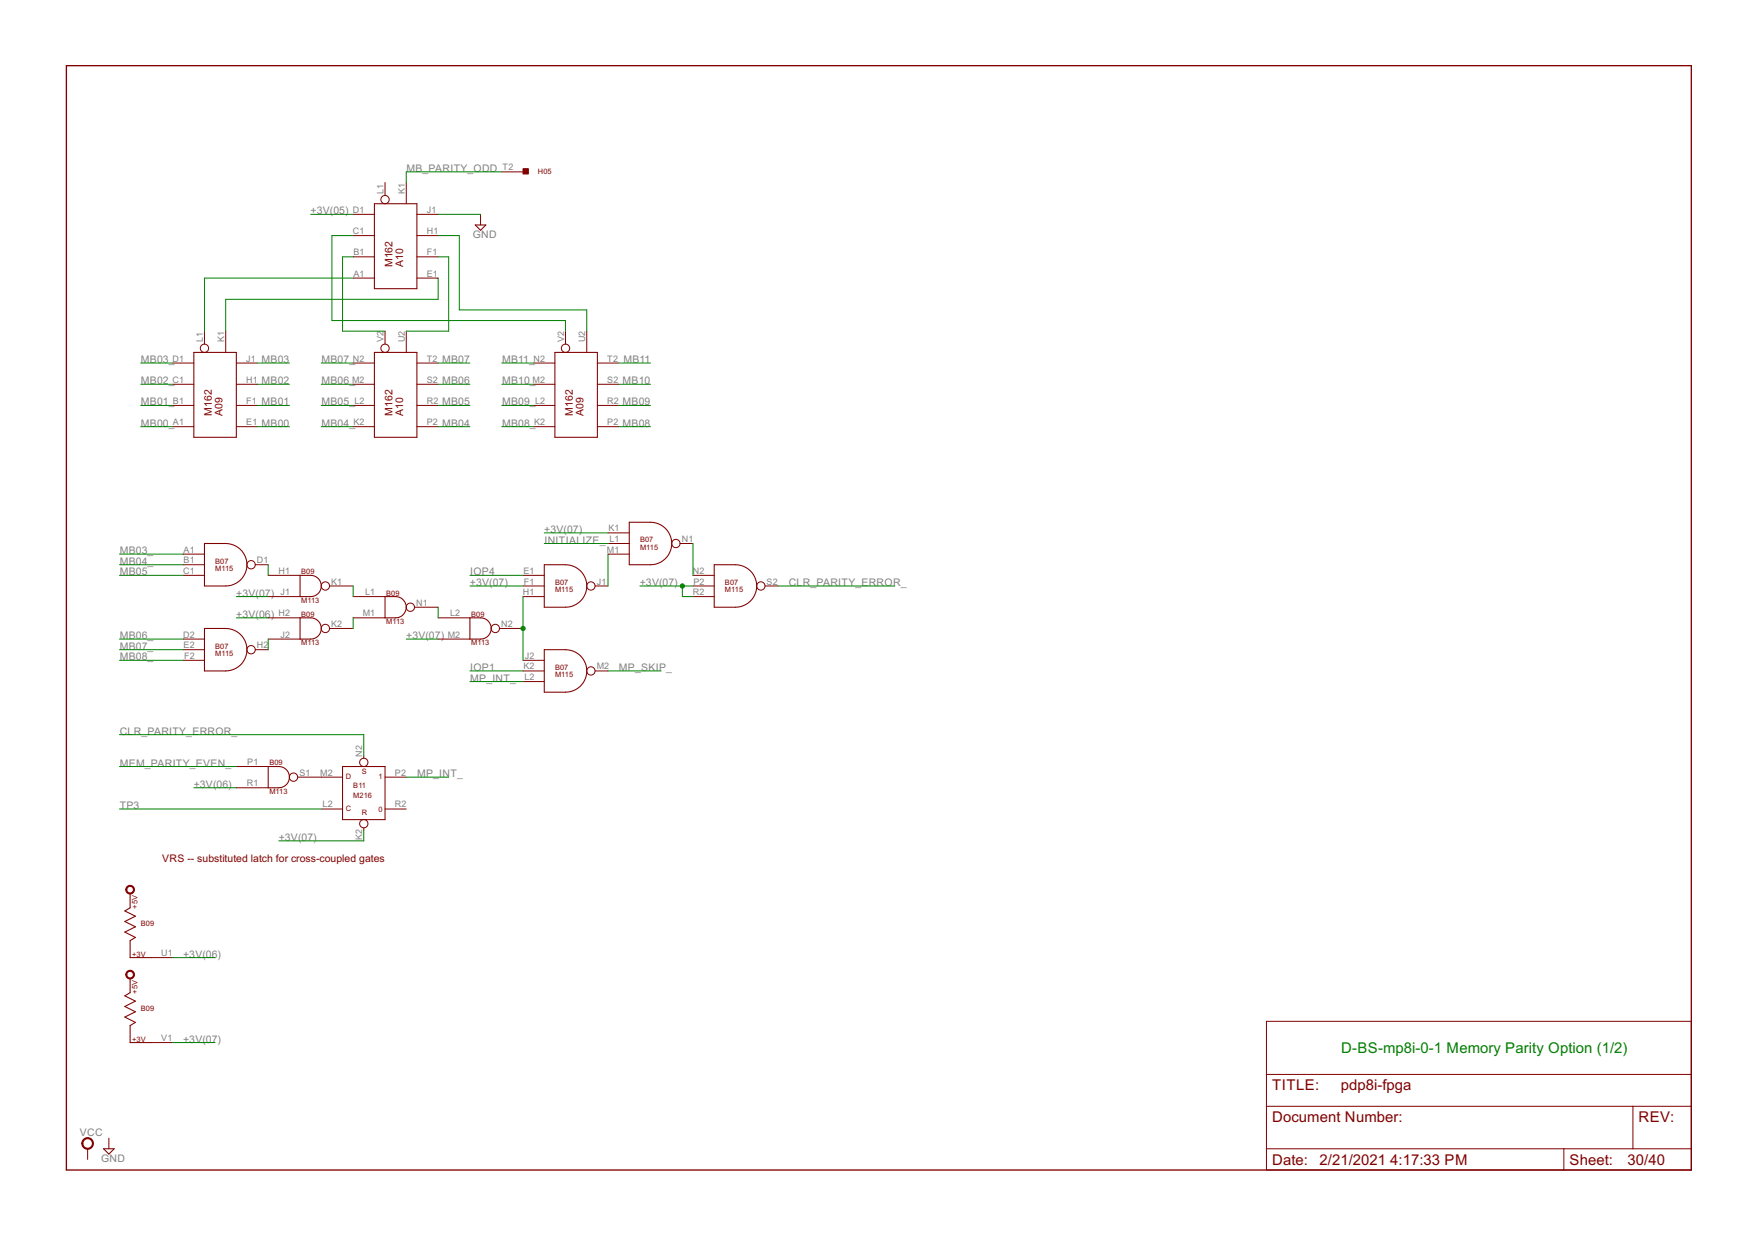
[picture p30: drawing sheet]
<svg xmlns="http://www.w3.org/2000/svg" width="420mm" height="297mm" viewBox="0 0 420 297" stroke-linecap="round" stroke-linejoin="round" font-family="sans-serif">
<defs><g id="words">
<text font-size="4" fill="#008000" x="320.7" y="251.9">D-BS-mp8i-0-1 Memory Parity Option (1/2)</text>
<g font-size="4" fill="#800000">
<text x="304.2" y="260.8">TITLE:</text>
<text x="320.6" y="260.8">pdp8i-fpga</text>
<text x="304.2" y="268.4">Document Number:</text>
<text x="391.8" y="268.4">REV:</text>
<text x="304.2" y="278.6">Date: 2/21/2021</text>
<text x="332.5" y="278.6">4:17:33 PM</text>
<text x="375.3" y="278.6">Sheet:</text>
<text x="389.2" y="278.6">30/40</text>
</g>
<g font-size="2.8" fill="#808080">
<text x="97.2" y="41.1">MB_PARITY_ODD</text>
<text x="74.3" y="51.3">+3V(05)</text>
<text x="113.1" y="57">GND</text>
<text x="33.7" y="86.8">MB03_</text>
<text x="62.5" y="86.8">MB03</text>
<text x="76.9" y="86.8">MB07_</text>
<text x="105.7" y="86.8">MB07</text>
<text x="120" y="86.8">MB11_</text>
<text x="149.1" y="86.8">MB11</text>
<text x="33.7" y="91.9">MB02_</text>
<text x="62.5" y="91.9">MB02</text>
<text x="76.9" y="91.9">MB06_</text>
<text x="105.7" y="91.9">MB06</text>
<text x="120" y="91.9">MB10_</text>
<text x="148.9" y="91.9">MB10</text>
<text x="33.7" y="97">MB01_</text>
<text x="62.5" y="97">MB01</text>
<text x="76.9" y="97">MB05_</text>
<text x="105.7" y="97">MB05</text>
<text x="120" y="97">MB09_</text>
<text x="148.9" y="97">MB09</text>
<text x="33.7" y="102.1">MB00_</text>
<text x="62.5" y="102.1">MB00</text>
<text x="76.9" y="102.1">MB04_</text>
<text x="105.7" y="102.1">MB04</text>
<text x="120" y="102.1">MB08_</text>
<text x="148.9" y="102.1">MB08</text>
<text x="130.2" y="127.4">+3V(07)</text>
<text x="130.2" y="130">INITIALIZE_</text>
<text x="28.6" y="132.5">MB03_</text>
<text x="28.6" y="137.6">MB05</text>
<text x="28.6" y="135.1">MB04_</text>
<text x="112.4" y="137.6">IOP4</text>
<text x="56.5" y="142.7">+3V(07)</text>
<text x="112.4" y="140.1">+3V(07)</text>
<text x="153" y="140.1">+3V(07)</text>
<text x="188.6" y="140.1">CLR_PARITY_ERROR_</text>
<text x="56.5" y="147.8">+3V(06)</text>
<text x="28.6" y="155.4">MB07_</text>
<text x="28.6" y="152.8">MB06_</text>
<text x="97.1" y="152.8">+3V(07)</text>
<text x="28.6" y="157.9">MB08_</text>
<text x="112.4" y="160.5">IOP1</text>
<text x="148" y="160.5">MP_SKIP_</text>
<text x="112.4" y="163">MP_INT_</text>
<text x="28.6" y="175.7">CLR_PARITY_ERROR_</text>
<text x="28.6" y="183.3">MEM_PARITY_EVEN_</text>
<text x="99.7" y="185.9">MP_INT_</text>
<text x="46.4" y="188.4">+3V(06)</text>
<text x="28.6" y="193.5">TP3</text>
<text x="66.7" y="201.1">+3V(07)</text>
<text x="43.8" y="229">+3V(06)</text>
<text x="43.8" y="249.3">+3V(07)</text>
<text x="19.1" y="271.6">VCC</text>
<text x="24.2" y="277.9">GND</text>
</g>
<g font-size="2.8" fill="#800000">
<text x="93.8" y="63.9" transform="rotate(-90 93.8 63.9)">M162</text>
<text x="96.4" y="63.9" transform="rotate(-90 96.4 63.9)">A10</text>
<text x="50.7" y="99.5" transform="rotate(-90 50.7 99.5)">M162</text>
<text x="53.2" y="99.5" transform="rotate(-90 53.2 99.5)">A09</text>
<text x="93.8" y="99.5" transform="rotate(-90 93.8 99.5)">M162</text>
<text x="96.4" y="99.5" transform="rotate(-90 96.4 99.5)">A10</text>
<text x="137" y="99.5" transform="rotate(-90 137 99.5)">M162</text>
<text x="139.6" y="99.5" transform="rotate(-90 139.6 99.5)">A09</text>
<text x="38.8" y="206.2">VRS -- substituted latch for cross-coupled gates</text>
</g>
<g font-size="2.4" fill="#808080">
<text x="120.2" y="40.7">T2</text>
<text x="91.7" y="46.3" transform="rotate(-90 91.7 46.3)">L1</text>
<text x="96.8" y="46.3" transform="rotate(-90 96.8 46.3)">K1</text>
<text x="84.4" y="50.9">D1</text>
<text x="102.1" y="50.9">J1</text>
<text x="84.4" y="56">C1</text>
<text x="102.1" y="56">H1</text>
<text x="84.5" y="61.1">B1</text>
<text x="102.1" y="61.1">F1</text>
<text x="84.5" y="66.1">A1</text>
<text x="102.1" y="66.1">E1</text>
<text x="48.5" y="81.9" transform="rotate(-90 48.5 81.9)">L1</text>
<text x="53.6" y="81.9" transform="rotate(-90 53.6 81.9)">K1</text>
<text x="91.7" y="81.9" transform="rotate(-90 91.7 81.9)">V2</text>
<text x="96.8" y="81.9" transform="rotate(-90 96.8 81.9)">U2</text>
<text x="134.9" y="81.9" transform="rotate(-90 134.9 81.9)">V2</text>
<text x="140" y="81.9" transform="rotate(-90 140 81.9)">U2</text>
<text x="41.2" y="86.5">D1</text>
<text x="58.9" y="86.5">J1</text>
<text x="84.4" y="86.5">N2</text>
<text x="102.1" y="86.5">T2</text>
<text x="127.6" y="86.5">N2</text>
<text x="145.2" y="86.5">T2</text>
<text x="41.2" y="91.5">C1</text>
<text x="58.9" y="91.5">H1</text>
<text x="84.2" y="91.5">M2</text>
<text x="102.1" y="91.5">S2</text>
<text x="127.4" y="91.5">M2</text>
<text x="145.2" y="91.5">S2</text>
<text x="41.4" y="101.7">A1</text>
<text x="41.4" y="96.6">B1</text>
<text x="58.9" y="101.7">E1</text>
<text x="58.9" y="96.6">F1</text>
<text x="84.5" y="101.7">K2</text>
<text x="84.8" y="96.6">L2</text>
<text x="102.1" y="101.7">P2</text>
<text x="102.1" y="96.6">R2</text>
<text x="127.7" y="101.7">K2</text>
<text x="127.9" y="96.6">L2</text>
<text x="145.2" y="101.7">P2</text>
<text x="145.2" y="96.6">R2</text>
<text x="145.5" y="127.1">K1</text>
<text x="145.7" y="129.6">L1</text>
<text x="163" y="129.6">N1</text>
<text x="43.8" y="137.3">C1</text>
<text x="43.9" y="132.2">A1</text>
<text x="43.9" y="134.7">B1</text>
<text x="61.4" y="134.7">D1</text>
<text x="66.6" y="137.3">H1</text>
<text x="125.2" y="137.3">E1</text>
<text x="145.2" y="132.2">M1</text>
<text x="165.7" y="137.3">N2</text>
<text x="67.1" y="142.3">J1</text>
<text x="79.2" y="139.8">K1</text>
<text x="87.3" y="142.3">L1</text>
<text x="125" y="142.3">H1</text>
<text x="125.3" y="139.8">F1</text>
<text x="142.7" y="139.8">J1</text>
<text x="165.7" y="142.3">R2</text>
<text x="165.8" y="139.8">P2</text>
<text x="183.3" y="139.8">S2</text>
<text x="66.6" y="147.4">H2</text>
<text x="79.2" y="150">K2</text>
<text x="86.7" y="147.4">M1</text>
<text x="99.5" y="144.9">N1</text>
<text x="107.6" y="147.4">L2</text>
<text x="119.8" y="150">N2</text>
<text x="43.8" y="152.5">D2</text>
<text x="43.9" y="155">E2</text>
<text x="61.4" y="155">H2</text>
<text x="67.1" y="152.5">J2</text>
<text x="107.1" y="152.5">M2</text>
<text x="44" y="157.6">F2</text>
<text x="125.2" y="160.1">K2</text>
<text x="125.5" y="157.6">J2</text>
<text x="142.7" y="160.1">M2</text>
<text x="125.4" y="162.6">L2</text>
<text x="59.1" y="183">P1</text>
<text x="71.6" y="185.5">S1</text>
<text x="76.6" y="185.5">M2</text>
<text x="86.6" y="180.9" transform="rotate(-90 86.6 180.9)">N2</text>
<text x="94.4" y="185.5">P2</text>
<text x="59" y="188">R1</text>
<text x="77.2" y="193.1">L2</text>
<text x="94.4" y="193.1">R2</text>
<text x="86.6" y="201" transform="rotate(-90 86.6 201)">K2</text>
<text x="38.6" y="228.7">U1</text>
<text x="38.6" y="249">V1</text>
</g>
<g font-size="2" fill="#800000">
<text x="128.6" y="41.6">H05</text>
<text x="153" y="129.7">B07</text>
<text x="153" y="131.5">M115</text>
<text x="51.5" y="134.8">B07</text>
<text x="51.5" y="136.6">M115</text>
<text x="72" y="137.4">B09</text>
<text x="92.4" y="142.4">B09</text>
<text x="132.7" y="139.9">B07</text>
<text x="132.7" y="141.7">M115</text>
<text x="173.4" y="139.9">B07</text>
<text x="173.4" y="141.7">M115</text>
<text x="72" y="144.2">M113</text>
<text x="72" y="147.5">B09</text>
<text x="92.4" y="149.3">M113</text>
<text x="112.7" y="147.5">B09</text>
<text x="51.5" y="155.1">B07</text>
<text x="72" y="154.4">M113</text>
<text x="112.7" y="154.4">M113</text>
<text x="51.5" y="156.9">M115</text>
<text x="132.7" y="160.2">B07</text>
<text x="132.7" y="162">M115</text>
<text x="64.4" y="183.1">B09</text>
<text x="86.5" y="185.1">S</text>
<text x="64.4" y="189.9">M113</text>
<text x="82.7" y="186.4">D</text>
<text x="84.5" y="188.4">B11</text>
<text x="84.5" y="190.9">M216</text>
<text x="90.5" y="186.4">1</text>
<text x="82.7" y="194">C</text>
<text x="86.5" y="195">R</text>
<text x="90.5" y="194.2">0</text>
<text x="32.9" y="217.4" transform="rotate(-90 32.9 217.4)">+5V</text>
<text x="33.7" y="221.4">B09</text>
<text x="31.6" y="228.8">+3V</text>
<text x="32.9" y="237.7" transform="rotate(-90 32.9 237.7)">+5V</text>
<text x="33.7" y="241.7">B09</text>
<text x="31.6" y="249.1">+3V</text>
</g>
</g></defs>
<path d="M15.9 15.7h388.6v264.1h-388.6z" fill="none" stroke="#800000" stroke-width=".32"/>
<g fill="none" stroke="#800000" stroke-width=".24">
<path d="M84.5 56.3h5M84.5 51.3h5M92.1 43.6v3.1M97.2 43.6v5.1M99.7 56.3h5.1M99.7 51.3h5.1M114.9 51.3v2.5M120 41.1h5.1M48.9 79.2v3.1M54 79.2v5.1M84.5 66.5h5M84.5 61.4h5"/>
<path d="M92.1 79.2v3.1M97.2 79.2v5.1M99.7 66.5h5.1M99.7 61.4h5.1M135.2 79.2v3.1M140.3 79.2v5.1M41.3 97h5.1M41.3 91.9h5.1M41.3 86.8h5.1M56.5 97h5.1M56.5 91.9h5.1M56.5 86.8h5.1"/>
<path d="M84.5 97h5M84.5 91.9h5M84.5 86.8h5M99.7 97h5.1M99.7 91.9h5.1M99.7 86.8h5.1M127.6 97h5.1M127.6 91.9h5.1M127.6 86.8h5.1M142.9 97h5M142.9 91.9h5M142.9 86.8h5"/>
<path d="M41.3 102h5.1M56.5 102h5.1M84.5 102h5M99.7 102h5.1M127.6 102h5.1M142.9 102h5M43.8 132.5h5.1M43.8 135.1h5.1M43.8 137.6h5.1M61 135.1h3.1M64.1 137.6h7.7M125.1 137.6h5.1"/>
<path d="M145.4 132.5h5.1M145.4 127.4h5.1M145.4 130h5.1M162.6 130h3.1M165.7 137.6h5.1M43.8 152.8h5.1M43.8 155.4h5.1M43.8 157.9h5.1M61 155.4h3.1M64.1 142.7h7.7M64.1 152.8h7.7M64.1 147.8h7.7"/>
<path d="M78.8 140.1h5.7M78.8 150.3h5.7M84.5 142.7h7.6M84.5 147.8h7.6M99.1 145.2h5.7M104.8 152.8h7.6M104.8 147.8h7.6M119.4 150.3h5.7M125.1 140.1h5.1M125.1 142.7h5.1M125.1 157.9h5.1M142.3 140.1h3.1"/>
<path d="M165.7 140.1h5.1M165.7 142.7h5.1M182.9 140.1h3.1M125.1 160.5h5.1M125.1 163h5.1M142.3 160.5h3.1M56.5 183.3h7.6M56.5 188.4h7.6M71.2 185.9h10.7M76.8 193.5h5.1M87 180.8v.5M87 198v.6"/>
<path d="M92.1 185.9h5.1M92.1 193.5h5.1M36.2 229h5.1M36.2 249.3h5.1M302.9 244.3h101.6v35.5h-101.6zM302.9 257h101.6M21 274.7v2.6M26 272.2v2.5M302.9 264.6h101.6M302.9 274.7h101.6M374 274.7v5.1M390.5 264.6v10.1"/>
<circle cx="92.1" cy="47.7" r=".99"/>
<circle cx="48.9" cy="83.3" r=".99"/>
<circle cx="92.1" cy="83.3" r=".99"/>
<circle cx="135.2" cy="83.3" r=".99"/>
<circle cx="60" cy="135.1" r=".99"/>
<circle cx="161.6" cy="130" r=".99"/>
<circle cx="60" cy="155.4" r=".99"/>
<circle cx="77.8" cy="140.1" r=".99"/>
<circle cx="77.8" cy="150.3" r=".99"/>
<circle cx="98.1" cy="145.2" r=".99"/>
<circle cx="118.4" cy="150.3" r=".99"/>
<circle cx="141.3" cy="140.1" r=".99"/>
<circle cx="181.9" cy="140.1" r=".99"/>
<circle cx="141.3" cy="160.5" r=".99"/>
<circle cx="70.2" cy="185.9" r=".99"/>
<circle cx="87" cy="197" r=".99"/>
<circle cx="87" cy="182.3" r=".99"/>
</g>
<g fill="#800000" stroke="#800000" stroke-width=".24">
<path d="M19.9 272.5a1.39 1.39 0 0 1 2.2 .3 1.39 1.39 0 0 1-.8 2 1.39 1.39 0 0 1-1.7-1.3h.2a1.15 1.15 0 0 1 1.6-1.1 1.15 1.15 0 0 1 .3 1.9 1.15 1.15 0 0 1-1.8-.6l-.1-.2h-.2z" fill-rule="evenodd"/>
<path d="M30.5 212a1.04 1.04 0 0 1 1.5 .3 1.04 1.04 0 0 1-.6 1.5 1.04 1.04 0 0 1-1.3-1h.2a.79 .79 0 0 1 1.2-.7 .79 .79 0 0 1 .1 1.4 .79 .79 0 0 1-1.2-.5l-.1-.2h-.2z" fill-rule="evenodd"/>
<path d="M30.5 232.3a1.04 1.04 0 0 1 1.5 .3 1.04 1.04 0 0 1-.6 1.5 1.04 1.04 0 0 1-1.3-1h.2a.79 .79 0 0 1 1.2-.7 .79 .79 0 0 1 .1 1.4 .79 .79 0 0 1-1.2-.5l-.1-.2h-.2z" fill-rule="evenodd"/>
</g>
<g fill="none" stroke="#800000" stroke-width=".25">
<path d="M89.5 48.7h10.2v20.3h-10.2zM113.6 53.8h2.6l-1.3 1.3zM46.4 84.3h10.1v20.3h-10.1zM89.5 84.3h10.2v20.3h-10.2zM132.7 84.3h10.2v20.3h-10.2zM48.9 130h5.1a5.1 5.1 0 0 1 5 5.1 5.1 5.1 0 0 1-5 5h-5.1zM71.8 137.6h2.5a2.54 2.54 0 0 1 2.5 2.5 2.54 2.54 0 0 1-2.5 2.6h-2.5zM130.2 135.1h5a5.1 5.1 0 0 1 5.1 5 5.1 5.1 0 0 1-5.1 5.1h-5zM150.5 124.9h5.1a5.1 5.1 0 0 1 5 5.1 5.1 5.1 0 0 1-5 5.1h-5.1zM170.8 135.1h5.1a5.1 5.1 0 0 1 5.1 5 5.1 5.1 0 0 1-5.1 5.1h-5.1zM48.9 150.3h5.1a5.1 5.1 0 0 1 5 5.1 5.1 5.1 0 0 1-5 5.1h-5.1zM71.8 147.8h2.5a2.54 2.54 0 0 1 2.5 2.5 2.54 2.54 0 0 1-2.5 2.5h-2.5z"/>
<path d="M92.1 142.7h2.5a2.54 2.54 0 0 1 2.6 2.5 2.54 2.54 0 0 1-2.6 2.6h-2.5zM112.4 147.8h2.5a2.54 2.54 0 0 1 2.6 2.5 2.54 2.54 0 0 1-2.6 2.5h-2.5zM130.2 155.4h5a5.1 5.1 0 0 1 5.1 5.1 5.1 5.1 0 0 1-5.1 5h-5zM64.1 183.3h2.6a2.54 2.54 0 0 1 2.5 2.6 2.54 2.54 0 0 1-2.5 2.5h-2.6zM81.9 183.3h10.2v12.7h-10.2zM31.1 213.8v3.3l-1.3 .8 2.6 1.2-2.6 1.3 2.6 1.3-2.6 1.2 2.6 1.3-1.3 .8v4h5.1M31.1 234.1v3.3l-1.3 .8 2.6 1.2-2.6 1.3 2.6 1.3-2.6 1.2 2.6 1.3-1.3 .8v4h5.1M24.8 274.7h2.5l-1.3 1.3z"/>
</g>
<path d="M125.1 40.3h1.2v1.3h-1.2z" fill="#800000" stroke="#800000" stroke-width=".24"/>
<g fill="none" stroke="#008000" stroke-width=".24">
<path d="M74.3 51.3h10.2M84.5 56.3h-5.1v20.4h55.8v2.5M104.8 56.3h5v17.8h30.5v5.1M104.8 51.3h10.1M120 41.1h-22.8v2.5M84.5 66.5h-35.6v12.7M84.5 61.4h-2.6v17.8h10.2M104.8 66.5v5.1h-50.8v7.6M104.8 61.4h2.5v17.8h-10.1M33.7 97h7.6M33.7 86.8h7.6M33.7 91.9h7.6"/>
<path d="M61.6 97h7.6M61.6 86.8h7.6M61.6 91.9h7.6M76.8 97h7.7M76.8 86.8h7.7M76.8 91.9h7.7M104.8 97h7.6M104.8 86.8h7.6M104.8 91.9h7.6M120 97h7.6M120 86.8h7.6M120 91.9h7.6"/>
<path d="M147.9 97h7.7M147.9 86.8h7.7M147.9 91.9h7.7M33.7 102h7.6M61.6 102h7.6M76.8 102h7.7M104.8 102h7.6M120 102h7.6M147.9 102h7.7M28.6 132.5h15.2M28.6 137.6h15.2M28.6 135.1h15.2"/>
<path d="M64.1 135.1v2.5M112.4 137.6h12.7M130.2 127.4h15.2M130.2 130h15.2M145.4 132.5v7.6M165.7 130v7.6M28.6 155.4h15.2M28.6 152.8h15.2M28.6 157.9h15.2M56.5 142.7h7.6M56.5 147.8h7.6M64.1 152.8v2.6"/>
<path d="M84.5 140.1v2.6M84.5 147.8v2.5M97.2 152.8h7.6M104.8 145.2v2.6M112.4 140.1h12.7M125.1 142.7v15.2M153 140.1h12.7M163.2 140.1v2.6h2.5M186 140.1h28M28.6 175.7h58.4v5.1M112.4 160.5h12.7M112.4 163h12.7"/>
<path d="M145.4 160.5h12.7M28.6 183.3h27.9M28.6 193.5h48.2M46.4 188.4h10.1M87 198.6v2.5h-20.3M97.2 185.9h10.1M41.3 229h10.1M41.3 249.3h10.1"/>
</g>
<g fill="#008000" stroke="#008000" stroke-width=".24">
<circle cx="163.2" cy="140.1" r=".51"/>
<circle cx="125.1" cy="150.3" r=".51"/>
</g>
<use href="#words"/>
</svg>
